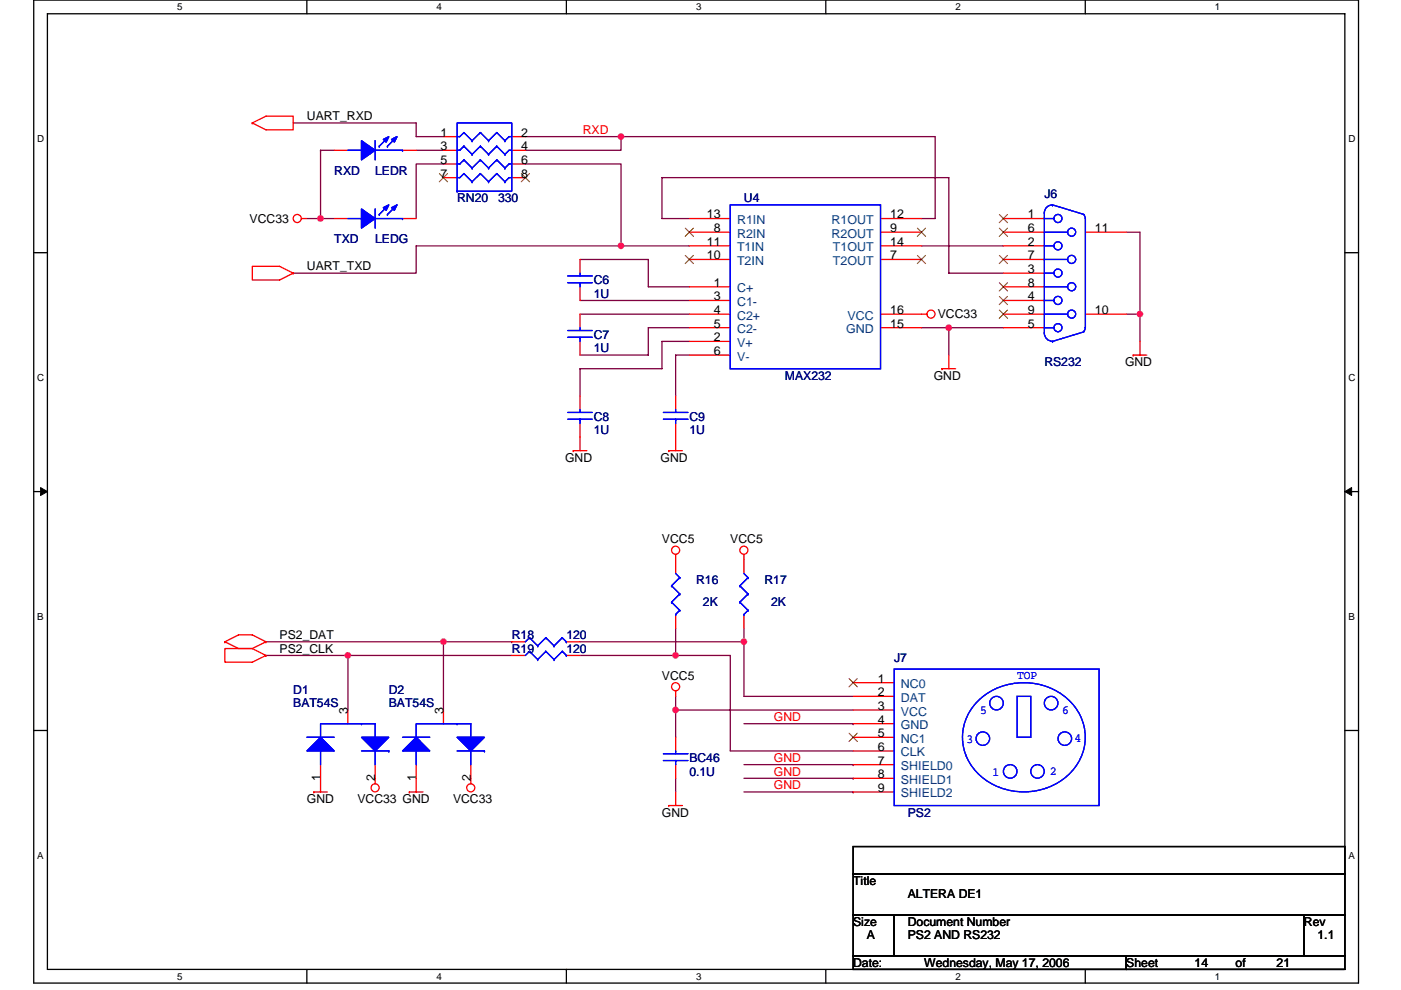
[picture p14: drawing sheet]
<svg xmlns="http://www.w3.org/2000/svg" width="297mm" height="210mm" viewBox="0 0 297 210" stroke-linecap="round" stroke-linejoin="round" font-family="sans-serif">
<defs><g id="words">
<g font-size="2.6">
<text x="65.1" y="25.5">UART_RXD</text>
<text x="93.4" y="29">1</text>
<text x="110.5" y="29">2</text>
<text x="93.4" y="31.9">3</text>
<text x="93.4" y="34.8">5</text>
<text x="110.5" y="34.8">6</text>
<text x="110.5" y="31.9">4</text>
<text x="93.4" y="37.7">7</text>
<text x="110.5" y="37.7">8</text>
<text x="52.9" y="47.2">VCC33</text>
<text x="149.9" y="46.3">13</text>
<text x="188.7" y="46.3">12</text>
<text x="217.9" y="46.3">1</text>
<text x="149.9" y="52.1">11</text>
<text x="151.3" y="49.2">8</text>
<text x="188.7" y="52.1">14</text>
<text x="188.7" y="49.2">9</text>
<text x="217.9" y="52.1">2</text>
<text x="217.9" y="49.2">6</text>
<text x="232.2" y="49.2">11</text>
<text x="65.1" y="57.4">UART_TXD</text>
<text x="149.9" y="55">10</text>
<text x="188.7" y="55">7</text>
<text x="217.9" y="57.9">3</text>
<text x="217.9" y="55">7</text>
<text x="151.3" y="60.8">1</text>
<text x="151.3" y="63.7">3</text>
<text x="217.9" y="63.7">4</text>
<text x="217.9" y="60.8">8</text>
<text x="151.3" y="66.6">4</text>
<text x="151.3" y="69.5">5</text>
<text x="188.7" y="66.6">16</text>
<text x="188.7" y="69.5">15</text>
<text x="198.8" y="67.5">VCC33</text>
<text x="217.9" y="69.5">5</text>
<text x="217.9" y="66.6">9</text>
<text x="232.2" y="66.6">10</text>
<text x="151.3" y="72.4">2</text>
<text x="151.3" y="75.3">6</text>
<text x="238.5" y="77.6">GND</text>
<text x="198" y="80.5">GND</text>
<text x="119.8" y="97.9">GND</text>
<text x="140.1" y="97.9">GND</text>
<text x="140.4" y="115.3">VCC5</text>
<text x="154.8" y="115.3">VCC5</text>
<text x="59.3" y="135.6">PS2_DAT</text>
<text x="59.3" y="138.5">PS2_CLK</text>
<text x="140.4" y="144.2">VCC5</text>
<text x="186.1" y="144.8">1</text>
<text x="186.1" y="147.7">2</text>
<text x="73.7" y="151.5" transform="rotate(-90 73.7 151.5)">3</text>
<text x="94" y="151.5" transform="rotate(-90 94 151.5)">3</text>
<text x="186.1" y="150.6">3</text>
<text x="186.1" y="153.5">4</text>
<text x="186.1" y="156.4">5</text>
<text x="186.1" y="159.3">6</text>
<text x="67.9" y="165.7" transform="rotate(-90 67.9 165.7)">1</text>
<text x="79.5" y="165.7" transform="rotate(-90 79.5 165.7)">2</text>
<text x="88.2" y="165.7" transform="rotate(-90 88.2 165.7)">1</text>
<text x="99.8" y="165.7" transform="rotate(-90 99.8 165.7)">2</text>
<text x="186.1" y="162.2">7</text>
<text x="186.1" y="165.1">8</text>
<text x="186.1" y="168">9</text>
<text x="65.1" y="170.3">GND</text>
<text x="75.8" y="170.3">VCC33 GND</text>
<text x="96.1" y="170.3">VCC33</text>
<text x="140.4" y="173.2">GND</text>
<text x="180.9" y="187.7">Title</text>
<text x="192.5" y="190.6">ALTERA DE1</text>
<text x="180.9" y="196.4">Size</text>
<text x="192.5" y="196.4">Document Number</text>
<text x="276.5" y="196.4">Rev</text>
<text x="183.8" y="199.3">A</text>
<text x="192.5" y="199.3">PS2 AND RS232</text>
<text x="279.3" y="199.3">1.1</text>
<text x="180.9" y="205">Date:</text>
<text x="196" y="205">Wednesday, May 17, 2006</text>
<text x="238.8" y="205">Sheet</text>
<text x="253.3" y="205">14</text>
<text x="262" y="205">of</text>
<text x="270.7" y="205">21</text>
</g>
<g font-size="2.6" fill="#f00">
<text x="123.5" y="28.4">RXD</text>
<text x="164.1" y="152.9">GND</text>
<text x="164.1" y="161.6">GND</text>
<text x="164.1" y="164.5">GND</text>
<text x="164.1" y="167.4">GND</text>
</g>
<g font-size="2.6" fill="#000080">
<text x="70.9" y="37.1">RXD</text>
<text x="79.5" y="37.1">LEDR</text>
<text x="96.9" y="42.9">RN20</text>
<text x="105.6" y="42.9">330</text>
<text x="157.7" y="42.9">U4</text>
<text x="221.4" y="42">J6</text>
<text x="70.9" y="51.6">TXD</text>
<text x="79.5" y="51.6">LEDG</text>
<text x="125.9" y="60.3">C6</text>
<text x="125.9" y="63.2">1U</text>
<text x="125.9" y="71.8">C7</text>
<text x="125.9" y="74.7">1U</text>
<text x="221.4" y="77.6">RS232</text>
<text x="166.4" y="80.5">MAX232</text>
<text x="125.9" y="89.2">C8</text>
<text x="146.2" y="89.2">C9</text>
<text x="125.9" y="92.1">1U</text>
<text x="146.2" y="92.1">1U</text>
<text x="147.6" y="124">R16</text>
<text x="162.1" y="124">R17</text>
<text x="149" y="128.6">2K</text>
<text x="163.5" y="128.6">2K</text>
<text x="108.5" y="135.6">R18</text>
<text x="120.1" y="135.6">120</text>
<text x="108.5" y="138.5">R19</text>
<text x="120.1" y="138.5">120</text>
<text x="189.6" y="140.5">J7</text>
<text x="62.2" y="147.1">D1</text>
<text x="82.4" y="147.1">D2</text>
<text x="62.2" y="150">BAT54S</text>
<text x="82.4" y="150">BAT54S</text>
<text x="146.2" y="161.6">BC46</text>
<text x="146.2" y="164.5">0.1U</text>
<text x="192.5" y="173.2">PS2</text>
</g>
<g font-size="2.6" fill="#004080">
<text x="156.3" y="47.5">R1IN</text>
<text x="176.3" y="47.5">R1OUT</text>
<text x="156.3" y="50.4">R2IN</text>
<text x="156.3" y="53.3">T1IN</text>
<text x="176.3" y="50.4">R2OUT</text>
<text x="176.6" y="53.3">T1OUT</text>
<text x="156.3" y="56.2">T2IN</text>
<text x="176.6" y="56.2">T2OUT</text>
<text x="156.3" y="62">C+</text>
<text x="156.3" y="64.9">C1-</text>
<text x="156.3" y="67.8">C2+</text>
<text x="156.3" y="70.7">C2-</text>
<text x="179.4" y="70.7">GND</text>
<text x="179.7" y="67.8">VCC</text>
<text x="156.3" y="73.6">V+</text>
<text x="156.3" y="76.5">V-</text>
<text x="191" y="146">NC0</text>
<text x="191" y="148.9">DAT</text>
<text x="191" y="151.8">VCC</text>
<text x="191" y="154.7">GND</text>
<text x="191" y="157.5">NC1</text>
<text x="191" y="160.4">CLK</text>
<text x="191" y="163.3">SHIELD0</text>
<text x="191" y="166.2">SHIELD1</text>
<text x="191" y="169.1">SHIELD2</text>
</g>
<g font-size="2.6" fill="#00f">
<text x="215.6" y="144">TOP</text>
<text x="207.8" y="151.5">5</text>
<text x="225.2" y="151.5">6</text>
<text x="204.9" y="157.6">3</text>
<text x="227.8" y="157.3">4</text>
<text x="210.4" y="164.6">1</text>
<text x="222.6" y="164.3">2</text>
</g>
<g font-size="2.1">
<text x="37.5" y="2.2">5</text>
<text x="92.6" y="2.2">4</text>
<text x="147.6" y="2.2">3</text>
<text x="202.6" y="2.2">2</text>
<text x="257.6" y="2.2">1</text>
<text x="7.9" y="30.1">D</text>
<text x="285.9" y="30.1">D</text>
<text x="7.9" y="80.8">C</text>
<text x="285.9" y="80.8">C</text>
<text x="7.9" y="131.4">B</text>
<text x="285.9" y="131.4">B</text>
<text x="7.9" y="182.1">A</text>
<text x="285.9" y="182.1">A</text>
<text x="37.5" y="207.8">5</text>
<text x="92.6" y="207.8">4</text>
<text x="147.6" y="207.8">3</text>
<text x="202.6" y="207.8">2</text>
<text x="257.6" y="207.8">1</text>
</g>
</g></defs>
<path d="M7.2 0h280.8v208.5h-280.8zM10.1 2.9h275v202.7h-275z" fill="none" stroke="#000" stroke-width=".28"/>
<g fill="#fff">
<path d="M37.5 .3h1.2v2.3h-1.2z"/>
<path d="M37.5 205.9h1.2v2.3h-1.2z"/>
</g>
<path d="M65.1 0v2.9M65.1 205.6v2.9" fill="none" stroke="#000" stroke-width=".28"/>
<g fill="#fff">
<path d="M92.6 .3h1.1v2.3h-1.1z"/>
<path d="M92.6 205.9h1.1v2.3h-1.1z"/>
</g>
<path d="M120.1 0v2.9M120.1 205.6v2.9" fill="none" stroke="#000" stroke-width=".28"/>
<g fill="#fff">
<path d="M147.6 .3h1.1v2.3h-1.1z"/>
<path d="M147.6 205.9h1.1v2.3h-1.1z"/>
</g>
<path d="M175.1 0v2.9M175.1 205.6v2.9" fill="none" stroke="#000" stroke-width=".28"/>
<g fill="#fff">
<path d="M202.6 .3h1.1v2.3h-1.1z"/>
<path d="M202.6 205.9h1.1v2.3h-1.1z"/>
</g>
<path d="M230.1 0v2.9M230.1 205.6v2.9" fill="none" stroke="#000" stroke-width=".28"/>
<g fill="#fff">
<path d="M257.6 .3h1.2v2.3h-1.2z"/>
<path d="M257.6 205.9h1.2v2.3h-1.2z"/>
<path d="M7.9 28.3h1.5v2.3h-1.5z"/>
<path d="M285.9 28.3h1.5v2.3h-1.5z"/>
<path d="M7.9 78.9h1.5v2.3h-1.5z"/>
<path d="M285.9 78.9h1.5v2.3h-1.5z"/>
</g>
<path d="M7.2 53.6h2.9M285.1 53.6h2.9" fill="none" stroke="#000" stroke-width=".28"/>
<g fill="#fff">
<path d="M7.9 129.6h1.4v2.3h-1.4z"/>
<path d="M285.9 129.6h1.3v2.3h-1.3z"/>
</g>
<path d="M7.2 104.3h2.9M285.1 104.3h2.9" fill="none" stroke="#000" stroke-width=".28"/>
<path d="M8.6 103.4l1.5 .9-1.5 .8zM285.1 104.3l1.5-.9v1.7z" fill="#000" stroke="#000" stroke-width=".21"/>
<g fill="#fff">
<path d="M7.9 180.3h1.4v2.3h-1.4z"/>
<path d="M285.9 180.3h1.4v2.3h-1.4z"/>
</g>
<path d="M7.2 154.9h2.9M285.1 154.9h2.9M180.9 179.6h104.2v5.7h-104.2zM180.9 185.3h104.2v8.7h-104.2zM180.9 194h8.7v8.7h-8.7zM189.6 194h86.9v8.7h-86.9zM276.5 194h8.6v8.7h-8.6zM180.9 202.7h57.9v2.9h-57.9zM238.8 202.7h46.3v2.9h-46.3z" fill="none" stroke="#000" stroke-width=".28"/>
<g fill="none" stroke="#800040" stroke-width=".28">
<path d="M62.2 26.1h26v2.9h5.8M68 31.9h.1M68 31.9h2.9M68 31.9v14.5M88.2 31.9h5.8M94 34.8h-5.8v11.6M111.4 34.8h20.3v17.4M111.4 29h20.3M131.7 29h66.6v17.4h-2.9M131.7 29h.1M131.7 29v2.9h-20.3M65.1 46.4h2.9"/>
<path d="M68 46.4h2.9M123 55h14.5v5.8h8.7M131.7 52.2h.1M131.7 52.2h-43.5v5.7h-26M131.7 52.2h14.5M146.2 46.4h-5.8v-8.7h60.8v20.2h11.5M195.4 52.2h17.3M238.8 49.3h2.9v17.3M123 66.6h23.2M123 63.7h23.2M146.2 75.3h-2.9v8.7M146.2 72.4h-5.8v5.8h-17.4v5.8"/>
<path d="M146.2 69.5h-8.7v5.8h-14.5M195.4 69.5h5.8M201.2 69.5v5.8M201.2 69.5h.1M201.2 69.5h11.5M238.8 66.6h2.9M241.7 66.6v5.8M241.7 66.6h.1M56.4 136.1h37.6M56.4 139h17.4M73.8 139h.1M94 136.1h.1"/>
<path d="M108.5 139h-34.7v11.6M108.5 136.1h-14.5v14.5M108.5 136.1h.1M123 139h20.3M123 136.1h34.7M143.3 139h11.5v20.3h26.1M143.3 133.2v5.8M143.3 139h.1M157.7 133.2v2.9M157.7 136.1v11.6h23.2M157.7 136.1h.1M143.3 150.6h37.6"/>
<path d="M143.3 147.7v2.9M143.3 150.6h.1M143.3 150.6v5.8M157.7 153.5h23.2M180.9 153.5h.1M143.3 165.1v2.9M157.7 165.1h23.2M157.7 162.2h23.2M157.7 168h23.2M180.9 165.1h.1M180.9 162.2h.1M180.9 168h.1"/>
</g>
<g fill="#f0f" stroke="#f0f" stroke-width=".28">
<circle cx="131.7" cy="29" r=".57"/>
<circle cx="131.7" cy="52.1" r=".57"/>
<circle cx="67.9" cy="46.3" r=".57"/>
<circle cx="241.7" cy="66.6" r=".57"/>
<circle cx="201.1" cy="69.5" r=".57"/>
<circle cx="143.2" cy="150.6" r=".57"/>
<circle cx="94" cy="136.1" r=".57"/>
<circle cx="73.7" cy="139" r=".57"/>
<circle cx="157.7" cy="136.1" r=".57"/>
<circle cx="143.2" cy="139" r=".57"/>
</g>
<g fill="none" stroke="#f00" stroke-width=".28">
<path d="M53.5 26.1l2.9-1.5h5.8v2.9h-5.8zM53.5 26.1h.1M70.9 31.9h2.9M85.3 31.9h2.9M94 31.9h2.9M94 29h2.9M94 34.8h2.9M94 37.7h2.9M108.5 31.9h2.9M108.5 29h2.9M108.5 34.8h2.9M108.5 37.7h2.9"/>
<path d="M53.5 56.5h5.8l2.9 1.4-2.9 1.5h-5.8zM62.2 57.9h.1M63.9 46.4h1.2M70.9 46.4h2.9M85.3 46.4h2.9M123 55v2.9M146.2 55h8.6M146.2 52.2h8.6M146.2 49.3h8.6M146.2 46.4h8.6M186.7 55h8.7M186.7 52.2h8.7"/>
<path d="M186.7 49.3h8.7M186.7 46.4h8.7M212.7 57.9h8.7M212.7 55h8.7M212.7 52.2h8.7M212.7 49.3h8.7M212.7 46.4h8.7M230.1 49.3h8.7M123 60.8v2.9M123 66.6v2.9M123 72.4v2.9M146.2 75.3h8.6"/>
<path d="M146.2 69.5h8.6M146.2 66.6h8.6M146.2 63.7h8.6M146.2 60.8h8.6M146.2 72.4h8.6M186.7 66.6h9.8M186.7 69.5h8.7M199.7 78.2h.1M199.7 78.2h2.9M201.2 75.3v2.9M212.7 69.5h8.7M212.7 66.6h8.7"/>
<path d="M212.7 63.7h8.7M212.7 60.8h8.7M230.1 66.6h8.7M240.3 75.3h.1M240.3 75.3h2.8M241.7 72.4v2.9M121.5 95.6h.1M121.5 95.6h2.9M123 89.8v5.8M123 84v2.9M141.8 95.6h.1M141.8 95.6h2.9"/>
<path d="M143.3 89.8v5.8M143.3 84v2.9M143.3 117.6v4M157.7 117.6v4M47.7 136.1l2.9-1.4h2.9l2.9 1.4M47.7 136.1l2.9 1.5h2.9M47.7 136.1h.1M53.5 137.6h-5.8v2.9h5.8l2.9-1.5M53.5 137.6l2.9 1.4M56.4 139h.1M56.4 136.1h.1M56.4 136.1l-2.9 1.5"/>
<path d="M108.5 136.1h2.9M108.5 139h2.9M120.1 136.1h2.9M120.1 139h2.9M143.3 130.3v2.9M157.7 130.3v2.9M73.8 150.6v2.9M94 150.6v2.9M143.3 146.5v1.2M143.3 156.4v2.9M180.9 144.8h8.7M180.9 147.7h8.7"/>
<path d="M180.9 150.6h8.7M180.9 153.5h8.7M180.9 156.4h8.7M180.9 159.3h8.7M66.5 168h.1M66.5 168h2.9M68 162.2v5.8M79.5 162.2v4M86.8 168h.1M86.8 168h2.9M88.2 162.2v5.8M99.8 162.2v4"/>
<path d="M141.8 170.9h.1M141.8 170.9h2.9M143.3 168v2.9M143.3 162.2v2.9M180.9 168h8.7M180.9 162.2h8.7M180.9 165.1h8.7"/>
<circle cx="63" cy="46.3" r=".86"/>
<circle cx="197.4" cy="66.6" r=".86"/>
<circle cx="143.2" cy="116.7" r=".86"/>
<circle cx="157.7" cy="116.7" r=".86"/>
<circle cx="143.2" cy="145.7" r=".86"/>
<circle cx="79.5" cy="167.1" r=".86"/>
<circle cx="99.8" cy="167.1" r=".86"/>
</g>
<g fill="none" stroke="#804000" stroke-width=".21">
<path d="M93.2 36.8l1.7 1.8M94.9 36.8l-1.8 1.8M110.5 36.8l1.8 1.8M112.3 36.8l-1.8 1.8M145.3 48.4l1.7 1.7M145.3 54.2l1.7 1.7M147 48.4l-1.7 1.7M147 54.2l-1.7 1.7M194.5 48.4l1.8 1.7M194.5 54.2l1.8 1.7M196.2 48.4l-1.7 1.7M196.2 54.2l-1.7 1.7"/>
<path d="M211.9 60l1.7 1.7M211.9 54.2l1.7 1.7M211.9 48.4l1.7 1.7M211.9 45.5l1.7 1.7M213.6 60l-1.7 1.7M213.6 54.2l-1.7 1.7M213.6 48.4l-1.7 1.7M213.6 45.5l-1.7 1.7M211.9 65.8l1.7 1.7M211.9 62.9l1.7 1.7M213.6 65.8l-1.7 1.7M213.6 62.9l-1.7 1.7"/>
<path d="M180 143.9l1.8 1.8M180 155.5l1.8 1.8M181.8 143.9l-1.8 1.8M181.8 155.5l-1.8 1.8"/>
</g>
<g fill="none" stroke="#00f" stroke-width=".28">
<path d="M73.8 31.9h2.8M79.5 29.8v4.1M79.5 31.9h5.8M80.4 31h.1M82.1 31h.1M82.1 29.3l-1.7 1.7M83.9 29.3l-1.8 1.7M85.3 31.9h.1M96.9 26.1h11.6v14.5h-11.6zM98.4 28.1l-.9 .9h-.6M98.4 28.1h.1M98.4 31h.1"/>
<path d="M98.4 31l-.9 .9h-.6M98.4 33.9l-.9 .9h-.6M98.4 33.9h.1M98.4 36.8h.1M98.4 36.8l-.9 .9h-.6M98.4 28.1l1.7 1.7M98.4 31l1.7 1.7M98.4 33.9l1.7 1.7M98.4 36.8l1.7 1.7M100.1 29.8h.1M100.1 32.7h.1M100.1 35.6h.1"/>
<path d="M100.1 38.5h.1M101.9 28.1h.1M101.9 31h.1M101.9 33.9h.1M101.9 36.8h.1M101.9 28.1l-1.8 1.7M101.9 28.1l1.7 1.7M101.9 31l1.7 1.7M101.9 31l-1.8 1.7M101.9 33.9l-1.8 1.7M101.9 33.9l1.7 1.7M101.9 36.8l1.7 1.7"/>
<path d="M101.9 36.8l-1.8 1.7M103.6 29.8h.1M103.6 32.7h.1M103.6 35.6h.1M103.6 38.5h.1M105.3 28.1h.1M105.3 31h.1M105.3 33.9h.1M105.3 36.8h.1M105.3 28.1l-1.7 1.7M105.3 28.1l1.8 1.7M105.3 31l1.8 1.7"/>
<path d="M105.3 31l-1.7 1.7M105.3 33.9l-1.7 1.7M105.3 33.9l1.8 1.7M105.3 36.8l1.8 1.7M105.3 36.8l-1.7 1.7M107.1 29.8h.1M107.1 32.7h.1M107.1 35.6h.1M107.1 38.5h.1M108.5 29h-.6l-.8 .8M108.5 31.9h-.6l-.8 .8M108.5 34.8h-.6l-.8 .8"/>
<path d="M108.5 37.7h-.6l-.8 .8M73.8 46.4h2.8M79.5 44.3v4.1M79.5 46.4h5.8M80.4 45.5h.1M82.1 45.5h.1M82.1 43.8l-1.7 1.7M83.9 43.8l-1.8 1.7M85.3 46.4h.1M96.9 40.6h.1M120.4 60h5.2M120.4 58.5h5.2"/>
<path d="M123 57.9v.6M123 60h.1M123 60v.8M154.8 43.5h31.9v34.7h-31.9zM221.4 57.9h2.1M221.4 55h5M221.4 52.2h2.1M221.4 49.3h5M221.4 46.4h2.1M221.4 45.2v25.5a1.74 1.74 0 0 0 1.7 1.7M223.1 43.5a1.71 1.71 0 0 0-1.7 1.7M223.2 43.5h.1"/>
<path d="M223.2 43.5l6.6 2M229.8 45.5l.3 .8M230.1 46.4v23.1M120.4 71.5h5.2M120.4 70.1h5.2M123 69.5v.6M123 71.5h.1M123 71.5v.9M221.4 69.5h2.1M221.4 66.6h5M221.4 63.7h2.1M221.4 60.8h5"/>
<path d="M223.2 72.4h.1M229.8 70.4l-6.6 2M230.1 69.5l-.3 .8M120.4 88.9h5.2M120.4 87.5h5.2M123 86.9v.6M123 88.9h.1M123 88.9v.9M140.6 88.9h5.3M140.6 87.5h5.3M143.3 86.9v.6M143.3 88.9h.1"/>
<path d="M143.3 88.9v.9M112.3 135.3h.1M112.3 138.2h.1M112.3 135.3l-.9 .8M112.3 135.3l1.7 1.7M112.3 138.2l-.9 .8M112.3 138.2l1.7 1.7M114 137h.1M114 139.9h.1M115.7 135.3h.1M115.7 138.2h.1M115.7 135.3l-1.7 1.7"/>
<path d="M115.7 135.3l1.8 1.7M115.7 138.2l-1.7 1.7M115.7 138.2l1.8 1.7M117.5 137h.1M117.5 139.9h.1M119.2 135.3h.1M119.2 138.2h.1M119.2 135.3l-1.7 1.7M119.2 135.3l.9 .8M119.2 138.2l-1.7 1.7M119.2 138.2l.9 .8M120.1 136.1h.1"/>
<path d="M120.1 139h.1M142.4 124.2h.1M142.4 127.7h.1M142.4 124.2l1.7 1.8M142.4 127.7l1.7 1.8M143.3 130.3h.1M143.3 121.6l.8 .9M144.1 122.5h.1M144.1 126h.1M144.1 129.5h.1M144.1 122.5l-1.7 1.7M144.1 126l-1.7 1.7"/>
<path d="M144.1 129.5l-.8 .8M156.9 124.2h.1M156.9 127.7h.1M156.9 124.2l1.7 1.8M156.9 127.7l1.7 1.8M157.7 130.3h.1M157.7 121.6l.9 .9M158.6 122.5h.1M158.6 126h.1M158.6 129.5h.1M158.6 122.5l-1.7 1.7M158.6 126l-1.7 1.7"/>
<path d="M158.6 129.5l-.9 .8M65.1 156.4h5.8M68 159.3v2.9M76.6 153.5h-8.6v2.9M76.6 153.5h2.9v2.9M76.6 153.5h.1M76.6 159.3h5.8M79.5 159.3v2.9M82.4 159.3h.1M85.3 156.4h5.8M88.2 159.3v2.9M96.9 153.5h-8.7v2.9"/>
<path d="M96.9 153.5h2.9v2.9M96.9 153.5h.1M96.9 159.3h5.8M99.8 159.3v2.9M102.7 159.3h.1M140.6 159.9h5.3M143.3 159.3v.6M189.6 141.9h43.4v29h-43.4zM206.9 149.1a14 14 0 0 1 21.2 1.1 10.9 10.9 0 0 1-4 16 13.9 13.9 0 0 1-18.7-4.7 10.6 10.6 0 0 1 1.5-12.4zM215.6 147.7h2.9v8.7h-2.9zM140.6 161.3h5.3M143.3 161.3h.1"/>
<path d="M143.3 161.3v.9"/>
<circle cx="224.3" cy="57.9" r=".86"/>
<circle cx="224.3" cy="52.1" r=".86"/>
<circle cx="224.3" cy="46.3" r=".86"/>
<circle cx="227.2" cy="55" r=".86"/>
<circle cx="227.2" cy="49.2" r=".86"/>
<circle cx="224.3" cy="63.7" r=".86"/>
<circle cx="224.3" cy="69.5" r=".86"/>
<circle cx="227.2" cy="60.8" r=".86"/>
<circle cx="227.2" cy="66.6" r=".86"/>
<circle cx="208.4" cy="156.7" r="1.43"/>
<circle cx="211.3" cy="149.1" r="1.44"/>
<circle cx="222.9" cy="149.1" r="1.44"/>
<circle cx="225.8" cy="156.7" r="1.43"/>
<circle cx="214.2" cy="163.6" r="1.44"/>
<circle cx="220" cy="163.6" r="1.44"/>
</g>
<g fill="#00f" stroke="#00f" stroke-width=".28">
<path d="M76.6 29.8l2.9 2.1-2.9 2z" fill-rule="evenodd"/>
<path d="M83 29.6l1.2-.6-.6 1.1z" fill-rule="evenodd"/>
<path d="M81.3 29.6l1.1-.6-.5 1.1z" fill-rule="evenodd"/>
<path d="M76.6 29.8l2.9 2.1-2.9 2z" fill-rule="evenodd"/>
<path d="M83 29.6l1.2-.6-.6 1.1z" fill-rule="evenodd"/>
<path d="M81.3 29.6l1.1-.6-.5 1.1z" fill-rule="evenodd"/>
<path d="M68 156.4l2.9 2.9h-5.8z" fill-rule="evenodd"/>
<path d="M76.6 156.4h5.8l-2.9 2.9z" fill-rule="evenodd"/>
<path d="M68 156.4l2.9 2.9h-5.8z" fill-rule="evenodd"/>
<path d="M76.6 156.4h5.8l-2.9 2.9z" fill-rule="evenodd"/>
<path d="M88.2 156.4l2.9 2.9h-5.8z" fill-rule="evenodd"/>
<path d="M96.9 156.4h5.8l-2.9 2.9z" fill-rule="evenodd"/>
<path d="M88.2 156.4l2.9 2.9h-5.8z" fill-rule="evenodd"/>
<path d="M96.9 156.4h5.8l-2.9 2.9z" fill-rule="evenodd"/>
<path d="M76.6 44.3l2.9 2.1-2.9 2z" fill-rule="evenodd"/>
<path d="M83 44l1.2-.5-.6 1.1z" fill-rule="evenodd"/>
<path d="M81.3 44l1.1-.5-.5 1.1z" fill-rule="evenodd"/>
<path d="M76.6 44.3l2.9 2.1-2.9 2z" fill-rule="evenodd"/>
<path d="M83 44l1.2-.5-.6 1.1z" fill-rule="evenodd"/>
<path d="M81.3 44l1.1-.5-.5 1.1z" fill-rule="evenodd"/>
</g>
<use href="#words"/>
</svg>
